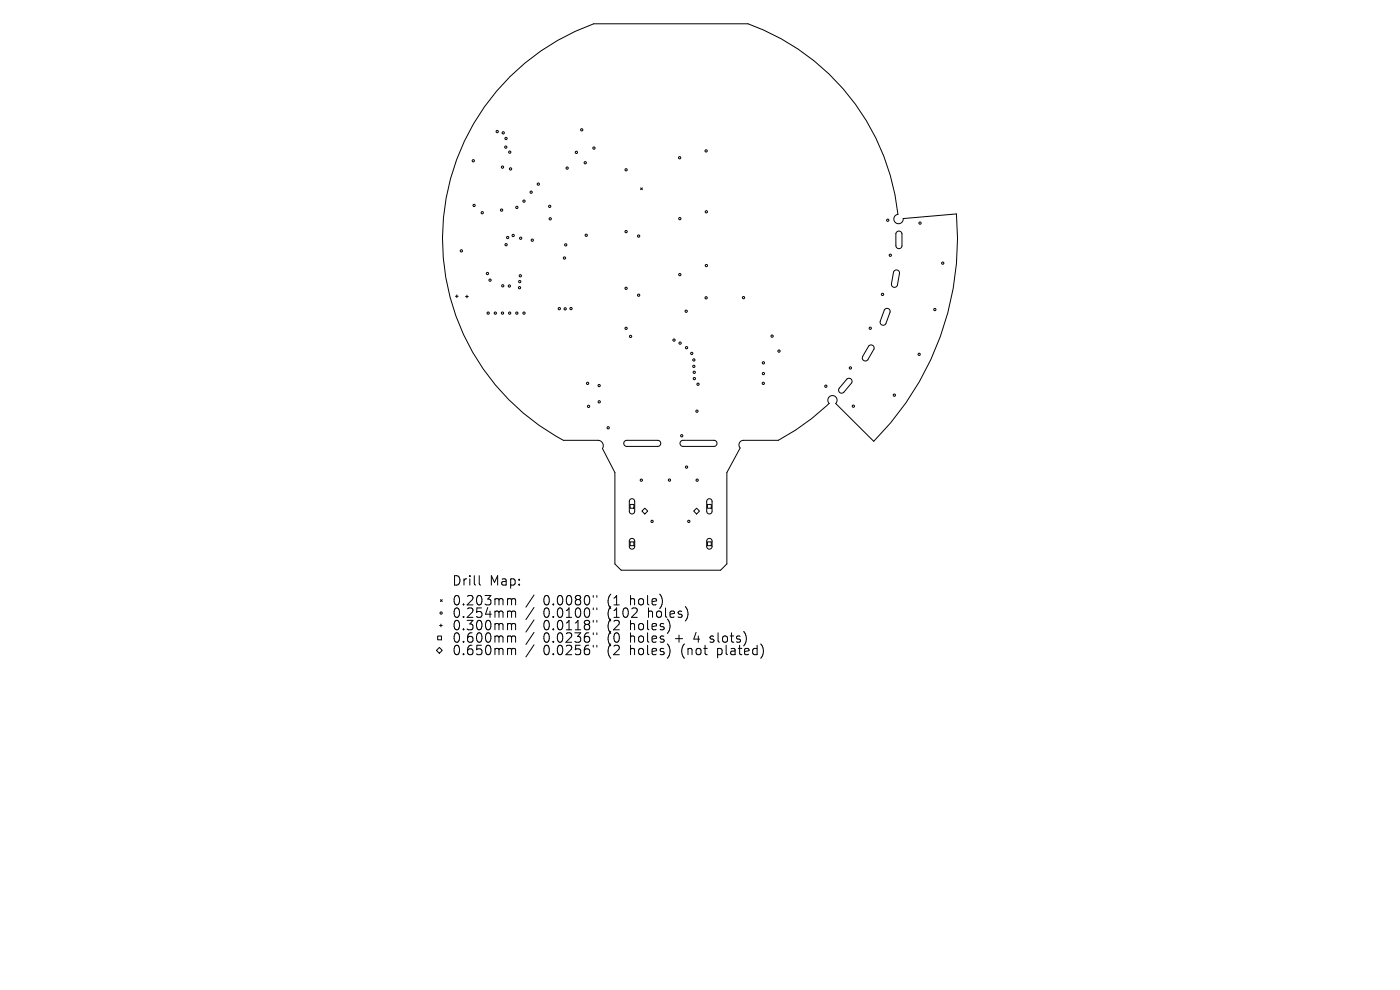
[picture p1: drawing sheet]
<svg xmlns="http://www.w3.org/2000/svg" width="297mm" height="210mm" viewBox="0 0 297 210" stroke-linecap="round" stroke-linejoin="round" font-family="sans-serif">
<defs><g id="words">
<g font-size="2.8">
<text x="95.8" y="124.5">Drill</text>
<text x="103.8" y="124.5">Map:</text>
<text x="95.8" y="128.7">0.203mm</text>
<text x="95.8" y="131.3">0.254mm</text>
<text x="115.3" y="128.7">0.0080&quot;</text>
<text x="115.3" y="131.3">0.0100&quot;</text>
<text x="129" y="128.7">(1</text>
<text x="129" y="131.3">(102</text>
<text x="134" y="128.7">hole)</text>
<text x="137.8" y="131.3">holes)</text>
<text x="95.8" y="134">0.300mm</text>
<text x="95.8" y="136.6">0.600mm</text>
<text x="115.3" y="134">0.0118&quot;</text>
<text x="115.3" y="136.6">0.0236&quot;</text>
<text x="129" y="134">(2</text>
<text x="129" y="136.6">(0</text>
<text x="134" y="134">holes)</text>
<text x="134" y="136.6">holes</text>
<text x="143.7" y="136.6">+</text>
<text x="147.9" y="136.6">4</text>
<text x="151.5" y="136.6">slots)</text>
<text x="95.8" y="139.3">0.650mm</text>
<text x="115.3" y="139.3">0.0256&quot;</text>
<text x="129" y="139.3">(2</text>
<text x="134" y="139.3">holes)</text>
<text x="145" y="139.3">(not</text>
<text x="152.8" y="139.3">plated)</text>
</g>
</g></defs>
<g fill="none" stroke="#000" stroke-width=".21">
<path d="M108.2 16.2a48.4 48.4 0 0 1 17.7-11.2h32.8a48.2 48.2 0 0 1 31.7 40.5 .99 .99 0 0 0-.8 1.1 .99 .99 0 0 0 1.2 .8 .99 .99 0 0 0 .8-1l11.3-1a60.8 60.8 0 0 1-17.5 48.2l-8.1-8a.98 .98 0 0 0 0-1.4 .98 .98 0 0 0-1.4 0 .98 .98 0 0 0 0 1.4 48.4 48.4 0 0 1-10.8 7.8h-7.4a.97 .97 0 0 0-.9 .6 .97 .97 0 0 0 .2 1l-2.8 5.2v19.4l-1.3 1.4h-21.1l-1.4-1.4v-19.4l-2.6-5.1a1.14 1.14 0 0 0-.9-1.7h-7.4a48.5 48.5 0 0 1-11.3-77.2zM135.9 39.9l.4 .3M136.3 39.9l-.4 .3M189.7 57.5l.7-.2 .3 .2 .1 .4-.4 2.6-.2 .3-.4 .2-.5-.2-.2-.5zM190.2 49.2l.7-.2 .4 .6v2.6l-.1 .3-.4 .2-.5-.1-.2-.4v-2.6zM96.6 62.9h.6M96.9 62.6v.5M98.8 62.9h.5M99.1 62.6v.6M184.3 73.4l.4-.2 .4 .1 .3 .3v.4l-1.3 2.3-.3 .2h-.4l-.4-.3v-.5zM187.7 65.6l.4-.2 .4 .1 .3 .3v.4l-.9 2.4-.2 .3-.4 .1-.5-.3-.1-.4zM132.5 93.6l.5-.2h6.5l.5 .2 .2 .5-.2 .4-.4 .2h-6.7l-.5-.4z"/>
<path d="M144.4 93.6l.5-.2h6.6l.4 .2 .2 .5-.2 .4-.4 .2h-6.6l-.6-.4zM179.7 80.4l.3-.2 .5 .2 .2 .3v.5l-1.7 2-.4 .2-.4-.1-.3-.3 .1-.5 1.7-2.1M133.7 106l.5-.2 .4 .5v2.3l-.4 .4-.5-.1-.2-.3v-2.3zM133.7 114.4l.5-.2 .4 .4v1.4l-.4 .5-.4-.1-.3-.3v-1.4zM133.7 107h.8v.8h-.8zM133.7 114.9h.8v.9h-.8zM136.8 107.8l.6 .6-.6 .6-.6-.6zM147.8 107.8l.6 .6-.6 .6-.6-.6zM150.1 106l.5-.2 .5 .5v2.3l-.5 .4-.4-.1-.3-.3v-2.3zM150.1 114.4l.5-.2 .4 .4 .1 1.4-.5 .5-.4-.1-.3-.3v-1.4zM150.1 107h.8v.8h-.8zM150.1 114.9h.8v.9h-.8z"/>
<path d="M92.8 134.9h.9v.8h-.9zM93.2 137.3l.6 .7-.6 .6-.6-.6zM93.3 132.7h.5M93.4 127.2l.4 .4M93.5 132.4v.6M93.8 127.2l-.4 .4M101.7 122.1v1.7l.3 .3M108 127h.2l.3 .3M108 129.6l.4 .1 .1 .2M108 132.3l.4 .1 .1 .2M108 134.9l.4 .1 .1 .2M108 137.5l.4 .1 .1 .2"/>
<path d="M108.5 127.3l.3-.3 .5 .1 .1 1.2M108.5 127.3v1M108.5 129.9v1.1M108.5 132.6v1M108.5 135.2v1M108.5 137.8v1.1M108.5 129.9l.3-.3 .5 .1 .1 1.3M108.5 132.6l.3-.3 .5 .1 .1 1.2M108.5 135.2l.3-.3 .5 .1 .1 1.2M108.5 137.8l.3-.3 .5 .1 .1 1.3M113.3 126.2l-1.7 2.6M113.3 128.9l-1.7 2.5"/>
<path d="M113.3 131.5l-1.7 2.6M113.3 134.1l-1.7 2.6M113.3 136.8l-1.7 2.6M125.9 126.3v.4M125.9 129v.3M125.9 131.6v.4M125.9 134.2v.4M125.9 136.9v.4M126.6 126.3v.4M126.6 129v.3M126.6 131.6v.4M126.6 134.2v.4"/>
<path d="M126.6 136.9v.4M150.6 136.1l.2 .1M150.7 135v.5"/>
<circle cx="100.4" cy="34.1" r=".24"/>
<circle cx="105.5" cy="27.9" r=".24"/>
<circle cx="106.6" cy="35.4" r=".24"/>
<circle cx="106.8" cy="28.2" r=".24"/>
<circle cx="107.3" cy="31.2" r=".24"/>
<circle cx="107.4" cy="29.4" r=".24"/>
<circle cx="108.1" cy="32.3" r=".24"/>
<circle cx="108.3" cy="35.8" r=".24"/>
<circle cx="114.2" cy="39.1" r=".24"/>
<circle cx="120.3" cy="35.7" r=".24"/>
<circle cx="122.3" cy="32.3" r=".24"/>
<circle cx="123.4" cy="27.5" r=".24"/>
<circle cx="124.2" cy="34.5" r=".24"/>
<circle cx="126" cy="31.4" r=".24"/>
<circle cx="132.8" cy="36" r=".24"/>
<circle cx="144.2" cy="33.5" r=".24"/>
<circle cx="149.8" cy="32" r=".24"/>
<circle cx="97.9" cy="53.2" r=".24"/>
<circle cx="100.6" cy="43.6" r=".24"/>
<circle cx="102.3" cy="45.1" r=".24"/>
<circle cx="103.4" cy="58" r=".24"/>
<circle cx="104" cy="59.4" r=".24"/>
<circle cx="106.4" cy="44.6" r=".24"/>
<circle cx="107.4" cy="51.9" r=".24"/>
<circle cx="107.7" cy="50.4" r=".24"/>
<circle cx="108.9" cy="50" r=".24"/>
<circle cx="109.6" cy="44" r=".24"/>
<circle cx="110.3" cy="59.7" r=".24"/>
<circle cx="110.4" cy="58.5" r=".24"/>
<circle cx="110.5" cy="50.5" r=".24"/>
<circle cx="111.2" cy="42.7" r=".24"/>
<circle cx="112.7" cy="40.8" r=".24"/>
<circle cx="112.9" cy="50.9" r=".24"/>
<circle cx="116.6" cy="43.8" r=".24"/>
<circle cx="116.7" cy="46.4" r=".24"/>
<circle cx="119.7" cy="54.7" r=".24"/>
<circle cx="120" cy="51.9" r=".24"/>
<circle cx="124.4" cy="49.9" r=".24"/>
<circle cx="132.8" cy="49.1" r=".24"/>
<circle cx="135.5" cy="50.1" r=".24"/>
<circle cx="144.2" cy="58.3" r=".24"/>
<circle cx="144.2" cy="46.4" r=".24"/>
<circle cx="149.8" cy="56.3" r=".24"/>
<circle cx="149.8" cy="44.9" r=".24"/>
<circle cx="188.3" cy="46.7" r=".24"/>
<circle cx="188.9" cy="54.1" r=".24"/>
<circle cx="195.2" cy="47.3" r=".24"/>
<circle cx="200" cy="55.8" r=".24"/>
<circle cx="103.6" cy="66.4" r=".24"/>
<circle cx="105.1" cy="66.4" r=".24"/>
<circle cx="106.6" cy="66.4" r=".24"/>
<circle cx="106.7" cy="60.6" r=".24"/>
<circle cx="108.1" cy="60.7" r=".24"/>
<circle cx="108.1" cy="66.4" r=".24"/>
<circle cx="109.6" cy="66.4" r=".24"/>
<circle cx="110.2" cy="61" r=".24"/>
<circle cx="111.2" cy="66.4" r=".24"/>
<circle cx="118.7" cy="65.5" r=".24"/>
<circle cx="119.9" cy="65.5" r=".24"/>
<circle cx="121.1" cy="65.5" r=".24"/>
<circle cx="132.8" cy="69.7" r=".24"/>
<circle cx="132.8" cy="61.2" r=".24"/>
<circle cx="133.8" cy="71.4" r=".24"/>
<circle cx="135.5" cy="62.6" r=".24"/>
<circle cx="143" cy="72.1" r=".24"/>
<circle cx="144.3" cy="72.8" r=".24"/>
<circle cx="145.6" cy="66" r=".24"/>
<circle cx="145.6" cy="73.8" r=".24"/>
<circle cx="146.8" cy="75" r=".24"/>
<circle cx="147.2" cy="77.7" r=".24"/>
<circle cx="147.2" cy="76.4" r=".24"/>
<circle cx="147.3" cy="79" r=".24"/>
<circle cx="149.8" cy="63.2" r=".24"/>
<circle cx="157.7" cy="63.1" r=".24"/>
<circle cx="162" cy="77" r=".24"/>
<circle cx="162" cy="79.2" r=".24"/>
<circle cx="163.8" cy="71.3" r=".24"/>
<circle cx="165.3" cy="74.5" r=".24"/>
<circle cx="180.4" cy="78.1" r=".24"/>
<circle cx="184.6" cy="69.6" r=".24"/>
<circle cx="187.2" cy="62.5" r=".24"/>
<circle cx="195" cy="75.2" r=".24"/>
<circle cx="198.3" cy="65.7" r=".24"/>
<circle cx="124.7" cy="81.3" r=".24"/>
<circle cx="124.9" cy="86.2" r=".24"/>
<circle cx="127.1" cy="81.8" r=".24"/>
<circle cx="127.1" cy="85.2" r=".24"/>
<circle cx="129" cy="90.7" r=".24"/>
<circle cx="144.6" cy="92.4" r=".24"/>
<circle cx="145.6" cy="99.1" r=".24"/>
<circle cx="147.3" cy="80.3" r=".24"/>
<circle cx="147.9" cy="87.2" r=".24"/>
<circle cx="148.1" cy="81.5" r=".24"/>
<circle cx="161.9" cy="81.3" r=".24"/>
<circle cx="175.2" cy="81.9" r=".24"/>
<circle cx="181" cy="86.2" r=".24"/>
<circle cx="189.7" cy="83.8" r=".24"/>
<circle cx="136.1" cy="101.9" r=".24"/>
<circle cx="138.3" cy="110.6" r=".24"/>
<circle cx="142" cy="101.8" r=".24"/>
<circle cx="146.1" cy="110.6" r=".24"/>
<circle cx="147.9" cy="101.9" r=".24"/>
<circle cx="93.6" cy="130" r=".24"/>
</g>
<use href="#words"/>
</svg>
